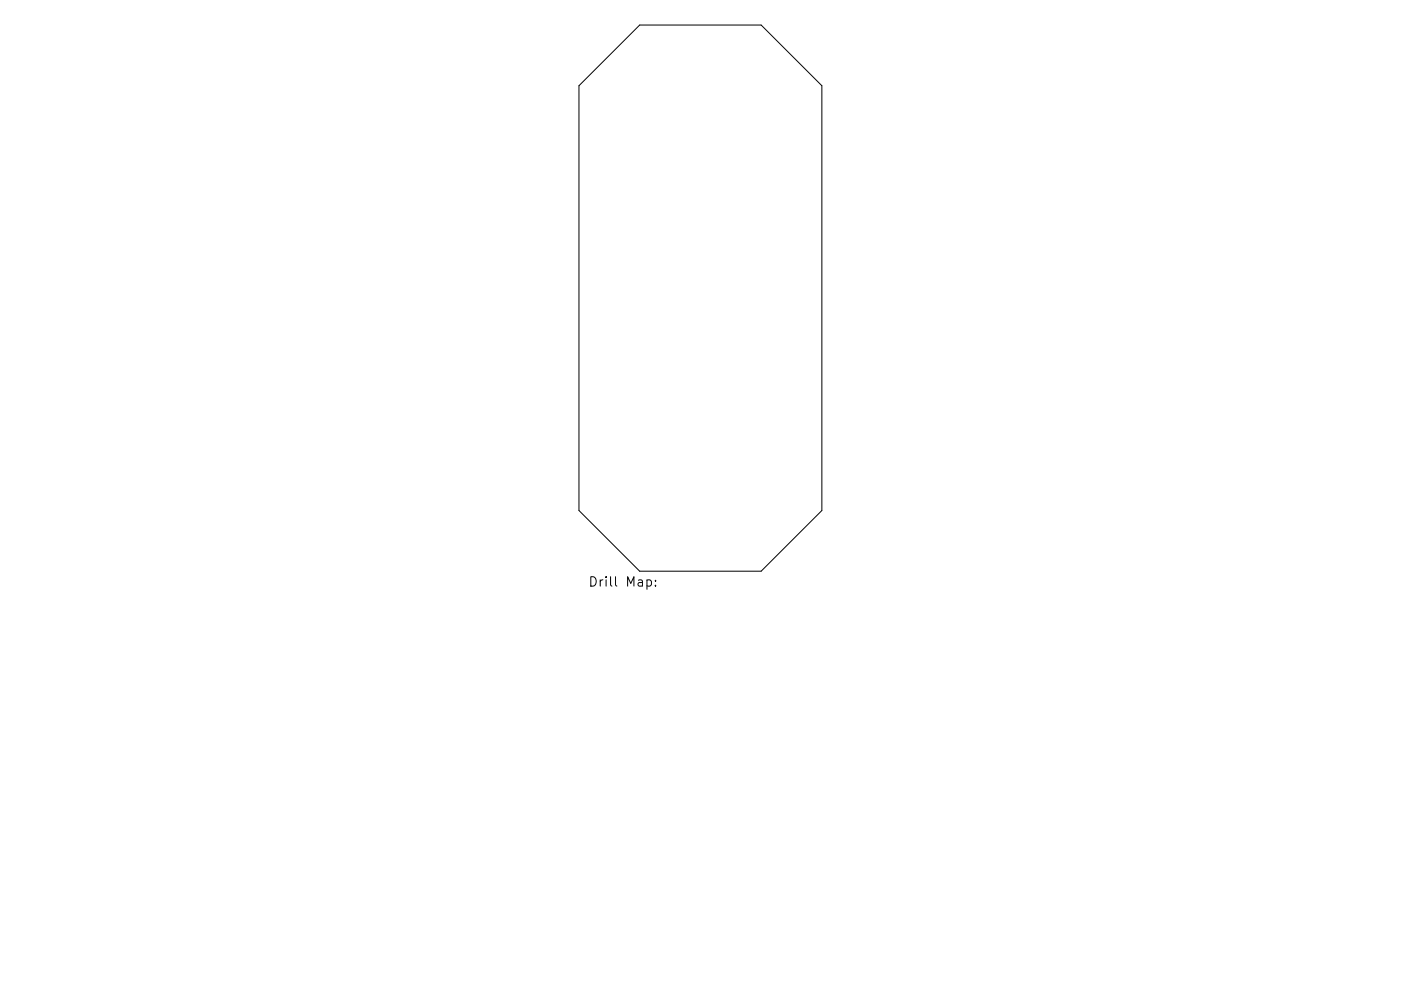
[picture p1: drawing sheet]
<svg xmlns="http://www.w3.org/2000/svg" width="297mm" height="210mm" viewBox="0 0 297 210" stroke-linecap="round" stroke-linejoin="round" font-family="sans-serif">
<defs><g id="words">
<text font-size="2.8" x="124.7" y="124.5">Drill Map:</text>
</g></defs>
<path d="M135.6 5.3h25.8l12.9 12.9v90.1l-12.9 12.9h-25.8l-12.8-12.9v-90.1zM137.2 123.1l.5-.1 .4 .4v.6l-.2 .3h-.7M139 124.2v.2M139 123.1v.2" fill="none" stroke="#000" stroke-width=".21"/>
<use href="#words"/>
</svg>
